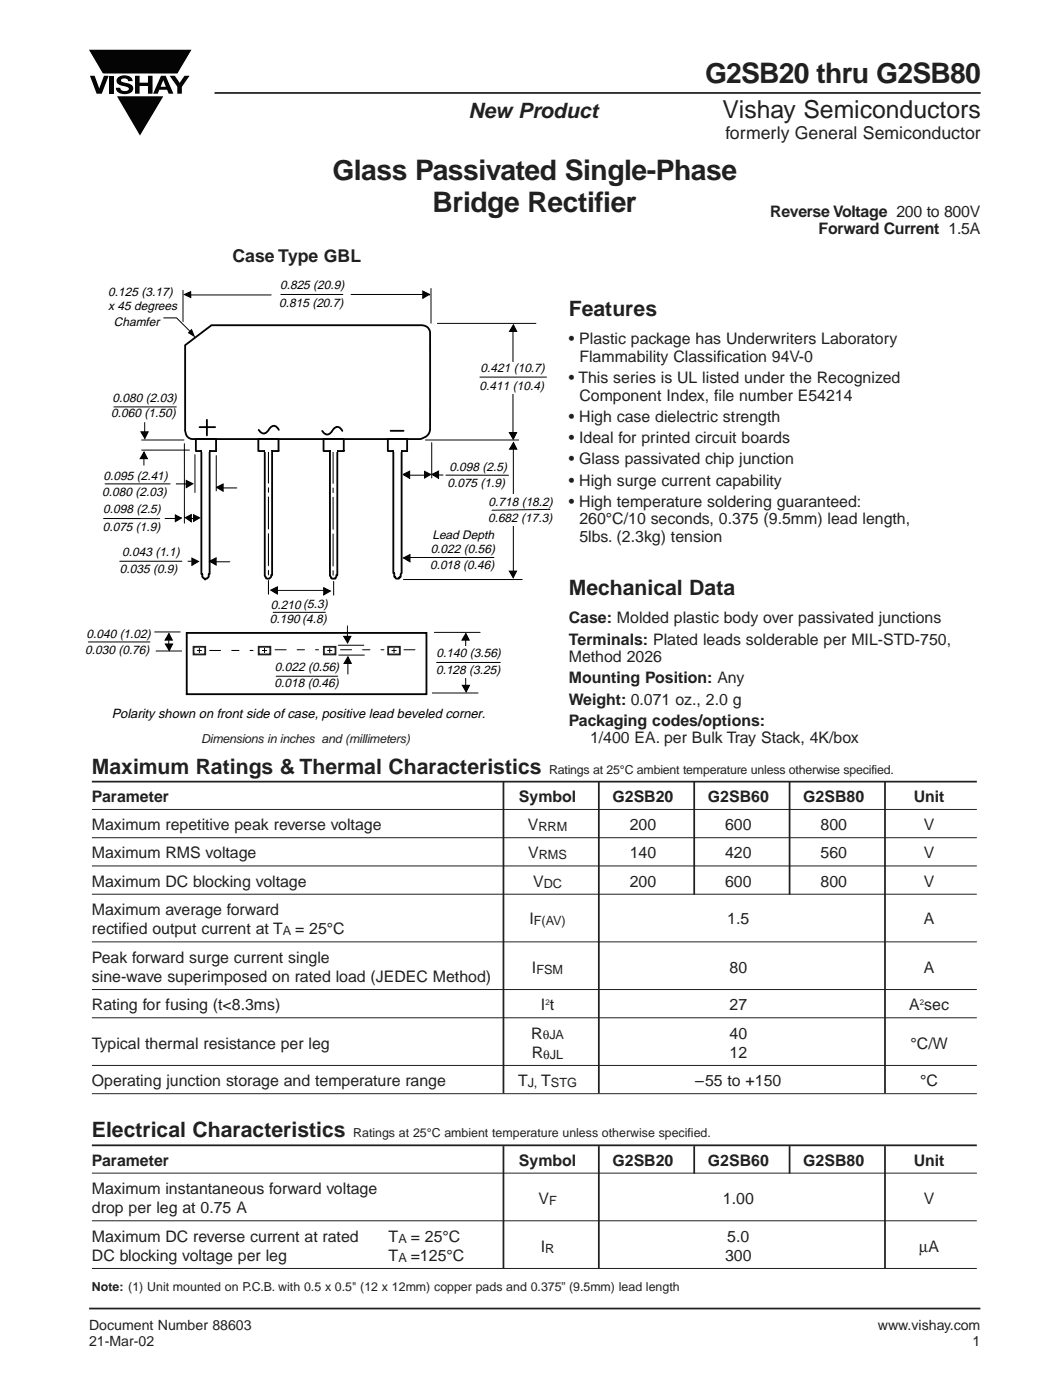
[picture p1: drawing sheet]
<svg xmlns="http://www.w3.org/2000/svg" width="210mm" height="280mm" viewBox="0 0 210 280" stroke-linecap="round" stroke-linejoin="round" font-family="sans-serif">
<defs><g id="words">
<g font-size="5.6" fill="#231f20">
<text x="140.8" y="16.6">G2SB20 thru G2SB80</text>
<text x="66.4" y="36.1">Glass Passivated Single-Phase</text>
<text x="86.4" y="42.4">Bridge Rectifier</text>
</g>
<text font-size="4.9" fill="#231f20" x="144.3" y="23.5">Vishay Semiconductors</text>
<g font-size="4.2" fill="#231f20">
<text x="93.6" y="23.5">New Product</text>
<text x="113.6" y="63.2">Features</text>
<text x="113.6" y="118.9">Mechanical Data</text>
<text x="18.3" y="154.6">Maximum Ratings &amp; Thermal Characteristics</text>
<text x="18.3" y="227.3">Electrical Characteristics</text>
</g>
<g font-size="3.5" fill="#231f20">
<text x="144.9" y="27.7">formerly General Semiconductor</text>
<text x="46.4" y="52.3">Case Type GBL</text>
</g>
<g font-size="3.2" fill="#231f20">
<text x="153.8" y="43.3">Reverse Voltage 200 to 800V</text>
<text x="163.5" y="46.8">Forward Current 1.5A</text>
<text x="113.6" y="68.8">• Plastic package has Underwriters Laboratory</text>
<text x="113.6" y="76.6">• This series is UL listed under the Recognized</text>
<text x="115.7" y="72.3">Flammability Classification 94V-0</text>
<text x="115.7" y="80.1">Component Index, file number E54214</text>
<text x="113.6" y="84.3">• High case dielectric strength</text>
<text x="113.6" y="88.6">• Ideal for printed circuit boards</text>
<text x="113.6" y="92.8">• Glass passivated chip junction</text>
<text x="113.6" y="97">• High surge current capability</text>
<text x="113.6" y="101.3">• High temperature soldering guaranteed:</text>
<text x="115.7" y="104.8">260°C/10 seconds, 0.375 (9.5mm) lead length,</text>
<text x="115.7" y="108.3">5lbs. (2.3kg) tension</text>
<text x="113.6" y="124.6">Case: Molded plastic body over passivated junctions</text>
<text x="113.6" y="128.8">Terminals: Plated leads solderable per MIL-STD-750,</text>
<text x="113.6" y="132.3">Method 2026</text>
<text x="113.6" y="136.6">Mounting Position: Any</text>
<text x="113.6" y="140.8">Weight: 0.071 oz., 2.0 g</text>
<text x="113.6" y="145">Packaging codes/options:</text>
<text x="117.8" y="148.5">1/400 EA. per Bulk Tray Stack, 4K/box</text>
<text x="18.3" y="160.3">Parameter</text>
<text x="103.6" y="160.3">Symbol</text>
<text x="122.3" y="160.3">G2SB20</text>
<text x="141.4" y="160.3">G2SB60</text>
<text x="160.4" y="160.3">G2SB80</text>
<text x="182.5" y="160.3">Unit</text>
<text x="18.3" y="165.9">Maximum repetitive peak reverse voltage</text>
<text x="105.4" y="165.9">V</text>
<text x="125.8" y="165.9">200</text>
<text x="144.8" y="165.9">600</text>
<text x="163.9" y="165.9">800</text>
<text x="184.5" y="165.9">V</text>
<text x="18.3" y="171.5">Maximum RMS voltage</text>
<text x="105.5" y="171.5">V</text>
<text x="125.8" y="171.5">140</text>
<text x="144.8" y="171.5">420</text>
<text x="163.9" y="171.5">560</text>
<text x="184.5" y="171.5">V</text>
<text x="18.3" y="177.2">Maximum DC blocking voltage</text>
<text x="106.5" y="177.2">V</text>
<text x="125.8" y="177.2">200</text>
<text x="144.8" y="177.2">600</text>
<text x="163.9" y="177.2">800</text>
<text x="184.5" y="177.2">V</text>
<text x="18.4" y="182.8">Maximum average forward</text>
<text x="105.7" y="184.6">I</text>
<text x="145.3" y="184.6">1.5</text>
<text x="184.5" y="184.6">A</text>
<text x="18.3" y="186.7">rectified output current at T</text>
<text x="58.9" y="186.7">= 25°C</text>
<text x="18.3" y="196.2">sine-wave superimposed on rated load (JEDEC Method)</text>
<text x="18.4" y="192.4">Peak forward surge current single</text>
<text x="106.2" y="194.5">I</text>
<text x="145.7" y="194.5">80</text>
<text x="184.5" y="194.5">A</text>
<text x="18.3" y="201.9">Rating for fusing (t&lt;8.3ms)</text>
<text x="108" y="201.9">I t</text>
<text x="145.7" y="201.9">27</text>
<text x="181.6" y="201.9">A sec</text>
<text x="18.3" y="209.6">Typical thermal resistance per leg</text>
<text x="106.1" y="207.5">R</text>
<text x="145.7" y="207.5">40</text>
<text x="181.8" y="209.6">°C/W</text>
<text x="106.2" y="211.4">R</text>
<text x="145.7" y="211.4">12</text>
<text x="18.3" y="217">Operating junction storage and temperature range</text>
<text x="103.5" y="217">T</text>
<text x="108.1" y="217">T</text>
<text x="138.9" y="217">–55 to +150</text>
<text x="183.8" y="217">°C</text>
<text x="18.3" y="232.9">Parameter</text>
<text x="103.6" y="232.9">Symbol</text>
<text x="122.3" y="232.9">G2SB20</text>
<text x="141.4" y="232.9">G2SB60</text>
<text x="160.4" y="232.9">G2SB80</text>
<text x="182.5" y="232.9">Unit</text>
<text x="18.3" y="238.6">Maximum instantaneous forward voltage</text>
<text x="18.3" y="242.4">drop per leg at 0.75 A</text>
<text x="107.5" y="240.7">V</text>
<text x="144.4" y="240.7">1.00</text>
<text x="184.5" y="240.7">V</text>
<text x="18.3" y="248.1">Maximum DC reverse current at rated</text>
<text x="18.3" y="252">DC blocking voltage per leg</text>
<text x="77.6" y="248.1">T</text>
<text x="77.6" y="252">T</text>
<text x="82" y="248.1">= 25°C</text>
<text x="82" y="252">=125°C</text>
<text x="108" y="250.2">I</text>
<text x="144.8" y="252">300</text>
<text x="145.3" y="248.1">5.0</text>
<text x="183.6" y="250.2">µA</text>
</g>
<g font-size="2.8" fill="#231f20">
<text x="17.8" y="265.9">Document Number 88603</text>
<text x="17.8" y="269">21-Mar-02</text>
<text x="175.3" y="265.9">www.vishay.com</text>
<text x="194.2" y="269">1</text>
</g>
<text font-size="2.6" x="22.3" y="143.5">Polarity shown on front side of case, positive lead beveled corner.</text>
<g font-size="2.5" fill="#231f20">
<text x="40.2" y="148.5">Dimensions in inches and (millimeters)</text>
<text x="109.7" y="154.6">Ratings at 25°C ambient temperature unless otherwise specified.</text>
<text x="107.5" y="166.1">RRM</text>
<text x="107.6" y="171.7">RMS</text>
<text x="108.6" y="177.4">DC</text>
<text x="106.6" y="184.8">F(AV)</text>
<text x="56.5" y="186.9">A</text>
<text x="107.1" y="194.7">FSM</text>
<text x="108.4" y="207.7">θJA</text>
<text x="108.5" y="211.6">θJL</text>
<text x="105.4" y="217.2">J,</text>
<text x="110" y="217.2">STG</text>
<text x="70.6" y="227.3">Ratings at 25°C ambient temperature unless otherwise specified.</text>
<text x="109.6" y="240.9">F</text>
<text x="79.6" y="248.3">A</text>
<text x="108.9" y="250.4">R</text>
<text x="18.3" y="257.9">Note: (1) Unit mounted on P.C.B. with 0.5 x 0.5&quot; (12 x 12mm) copper pads and 0.375” (9.5mm) lead length</text>
<text x="79.6" y="252.2">A</text>
</g>
<g font-size="2.4">
<text x="21.6" y="59.2">0.125 (3.17)</text>
<text x="55.9" y="57.8">0.825 (20.9)</text>
<text x="21.6" y="62">x 45 degrees</text>
<text x="22.7" y="65.1">Chamfer</text>
<text x="55.8" y="61.3">0.815 (20.7)</text>
<text x="95.8" y="77.8">0.411 (10.4)</text>
<text x="96" y="74.3">0.421 (10.7)</text>
<text x="22.2" y="83.4">0.060 (1.50)</text>
<text x="22.5" y="80.4">0.080 (2.03)</text>
<text x="20.7" y="95.8">0.095 (2.41)</text>
<text x="89.7" y="94.2">0.098 (2.5)</text>
<text x="20.4" y="99.1">0.080 (2.03)</text>
<text x="89.4" y="97.3">0.075 (1.9)</text>
<text x="97.6" y="101.1">0.718 (18.2)</text>
<text x="20.5" y="106.1">0.075 (1.9)</text>
<text x="20.6" y="102.5">0.098 (2.5)</text>
<text x="86.4" y="107.7">Lead Depth</text>
<text x="97.5" y="104.3">0.682 (17.3)</text>
<text x="24.4" y="111.2">0.043 (1.1)</text>
<text x="85.9" y="113.6">0.018 (0.46)</text>
<text x="86" y="110.4">0.022 (0.56)</text>
<text x="23.9" y="114.5">0.035 (0.9)</text>
<text x="53.9" y="124.5">0.190 (4.8)</text>
<text x="54.1" y="121.7">0.210 (5.3)</text>
<text x="17" y="130.7">0.030 (0.76)</text>
<text x="17.3" y="127.4">0.040 (1.02)</text>
<text x="87.2" y="131.4">0.140 (3.56)</text>
<text x="54.8" y="137.3">0.018 (0.46)</text>
<text x="54.9" y="134.1">0.022 (0.56)</text>
<text x="87.1" y="134.7">0.128 (3.25)</text>
</g>
<g font-size="1.6" fill="#231f20">
<text x="108.9" y="200.8">2</text>
<text x="183.7" y="200.8">2</text>
</g>
</g></defs>
<g fill="#000">
<path d="M23.4 19.2h9.2l-4.7 7.9z"/>
<path d="M18 15.1h.9l.9 2.6 1-2.6h.9l-1.4 3.6h-1z" fill-rule="evenodd"/>
<path d="M21.9 15.1h.9v3.6h-.9z" fill-rule="evenodd"/>
<path d="M23.6 15.4a2.09 2.09 0 0 1 2.8 .4l.1 .4h-.9a.78 .78 0 0 0-.7-.5 .78 .78 0 0 0-.7 .4l.2 .3 1 .2a1.07 1.07 0 0 1 1.2 1 1.07 1.07 0 0 1-1.1 1.2 1.72 1.72 0 0 1-2.4-1.3h.9a.96 .96 0 0 0 .8 .7 .96 .96 0 0 0 .9-.4 1.3 1.3 0 0 0-1.2-.6 1.03 1.03 0 0 1-1-.6 1.03 1.03 0 0 1 .1-1.2z" fill-rule="evenodd"/>
<path d="M27 15.1h.9v1.4h1.7v-1.4h.9v3.6h-.9v-1.5h-1.7v1.5h-.9z" fill-rule="evenodd"/>
<path d="M32.2 15.1l-1.6 3.6h.9l.3-.8h1.6l.3 .8h.9l-1.5-3.6zM32.6 16l.5 1.3h-1z" fill-rule="evenodd"/>
<path d="M33.9 15.1h1l1 1.5 .9-1.5h1.1l-1.6 2.3v1.3h-.9v-1.4z" fill-rule="evenodd"/>
</g>
<path d="M18 10h20.1l-2.7 4.6h-14.8z" fill-rule="evenodd" fill="#000" stroke="#000" stroke-width=".2"/>
<path d="M42.8 18.6h153.1M17.8 261.5h178" fill="none" stroke="#231f20" stroke-width=".35"/>
<path d="M37 69l5.2-4h41.7a1.87 1.87 0 0 1 2 2.4v16.7a3.8 3.8 0 0 1-.5 2.9l-.5 .4-1 .3h-45.5a1.79 1.79 0 0 1-1.4-1.9z" fill="none" stroke="#000" stroke-width=".37"/>
<path d="M36.5 58v6.3M102.5 66v21.1M21 96.7h16.5M28.3 87.9h8.4M28.3 89.9h9.5M28.7 90.6v2.4M85 87.9h18.6M102.5 89.3v25.4M42.6 112.3h3.3M80.6 115.8h23.7M54.6 122.4h10.4" fill="none" stroke="#000" stroke-width=".2"/>
<g fill="#fff" stroke="#000" stroke-width=".37">
<path d="M39.1 87.7h4.1v2.4h-4.1z"/>
<path d="M40.2 90.1h1.7v24.6h-.2v.6l-.7 .5v-.2h-.2l-.4-.3v-.6h-.2z"/>
<path d="M51.6 87.7h4v2.4h-4z"/>
<path d="M52.9 90.1h1.4v24.8h-.1v.4l-.4 .3h-.6l-.3-.5z"/>
</g>
<path d="M53.6 90.1v25.5" fill="none" stroke="#000" stroke-width=".2" stroke-dasharray="6.4 .9 .9 .9 6.4 .9"/>
<g fill="#fff" stroke="#000" stroke-width=".37">
<path d="M64.6 87.7h4.1v2.4h-4.1z"/>
<path d="M65.9 90.1h1.5v24.8h-.2l-.2 .7h-.7l-.4-.5z"/>
<path d="M77.5 87.7h3.8v2.4h-3.8z"/>
<path d="M78.6 90.1h1.6v24.4l-.2 .2v.6l-.3 .1v.2h-.6l-.2-.3h-.2v-.8h-.1z"/>
</g>
<path d="M39.9 85.4h3.1M41.3 83.9v3.1M51.7 85.9v.1a1.03 1.03 0 0 0 1.6 .4l.5-.8a.95 .95 0 0 1 1.4-.3l.5 .6M64.4 86.1v.1a1.03 1.03 0 0 0 1.6 .4l.5-.7a.95 .95 0 0 1 1.4-.4l.5 .6M78 86.1h2.6" fill="none" stroke="#000" stroke-width=".37"/>
<g fill="none" stroke="#000" stroke-width=".2">
<path d="M86.1 57.7v6.9M32.7 63.5h2.6l2.7 2.8M87.4 64.6h19.6M22.7 81.3h12.6M28.9 84.4v1.9M38.9 90.9v7.5M43.2 91v7.1M44 97.5h3.3M23.9 112.2h14.7M53.6 116v2.7M55.4 118h9.6M66.6 116.2v2.7"/>
<path d="M17.6 128.3h12.3M93 127.5v9.9"/>
</g>
<path d="M38.3 65.7l.7 1.8-1.5-1z" fill="#000"/>
<path d="M66.5 90.2v25.1" fill="none" stroke="#000" stroke-width=".2" stroke-dasharray="6.4 .9 .9 .9 6.4 .9"/>
<path d="M34.6 95.5v4.4M36.9 110.3v4.4" fill="none" stroke="#fff" stroke-width="1.1" stroke-linecap="butt"/>
<g fill="#000" stroke="#000" stroke-width=".2">
<path d="M36.8 58.8l1.3-.5v1.2zM84.4 58.2l1.4 .6-1.4 .8zM102.5 64.9l.7 1.3h-1.4zM28.8 90.3l.6 1.4h-1.4zM28.1 86.3h1.5l-.7 1.3zM37.2 96l1.3 .7-1.3 .7zM43.2 97.4l1.4-.7v1.5zM101.7 86.4h1.5l-.7 1.4zM102.6 88.4l.6 1.4h-1.4zM38.3 111.5l1.4 .7-1.4 .8zM41.8 112.1l1.4-.6v1.4zM54.1 117.9l1.3-.6v1.4z"/>
<path d="M64.7 117.4l1.3 .7-1.3 .8zM101.7 114.1h1.5l-.7 1.4z"/>
</g>
<g fill="#fff">
<path d="M78.7 89.8h1.3v.6h-1.3z"/>
<path d="M40.4 89.8h1.3v.6h-1.3z"/>
<path d="M66.1 89.9h1.1v.4h-1.1z"/>
<path d="M53 89.7h1.2v.5h-1.2z"/>
</g>
<path d="M37.3 126.5h47.9v12.2h-47.9z" fill="none" stroke="#000" stroke-width=".37"/>
<path d="M101.3 72.3h2.4v6.3h-2.4z" fill="#fff"/>
<path d="M95.8 75.4h13.4" fill="none" stroke="#000" stroke-width=".2"/>
<path d="M101.4 98.7h2.4v6.3h-2.4z" fill="#fff"/>
<path d="M109.9 101.8l-11.6 .2" fill="none" stroke="#000" stroke-width=".2"/>
<path d="M81.7 111.4h17z" fill="#fff" stroke="#000" stroke-width=".2"/>
<path d="M93 126.6l.7 1.3h-1.4zM92.3 136.9h1.5l-.7 1.4z" fill="#000" stroke="#000" stroke-width=".2"/>
<path d="M91.7 129.1h2.4v6.3h-2.4z" fill="#fff"/>
<path d="M81.8 95h3.1M86.2 88.5v7M86.7 94.9h1.8M30.9 126.3h5.1M31.2 130.1h5.1M33.7 127.5v1.8M86.3 138.5h9.2M86.8 126.4h9.1M87.2 132.4h12.7" fill="none" stroke="#000" stroke-width=".2"/>
<path d="M84.8 94.1l1.3 .6-1.3 .8zM86.3 94.8l1.3-.7v1.5zM80.6 111.5l1.3-.7v1.5zM33.7 126.6l.7 1.3h-1.4zM33 128.7h1.5l-.7 1.3z" fill="#000" stroke="#000" stroke-width=".2"/>
<path d="M41.9 130h8.6M54.9 129.8h8.7M68 129.8h8.7M80.7 129.8h3.3" fill="none" stroke="#000" stroke-width=".2" stroke-dasharray="2.2 2.2 1.5 2.2 2.2 2.2"/>
<path d="M37.3 58.8v.2zM85.8 58.8v.2z" fill="#000"/>
<g fill="#fff">
<path d="M88.6 91.7l.2 6.3z"/>
<path d="M89.2 91.3l.2 6.7z"/>
</g>
<g fill="none" stroke="#000" stroke-width=".2">
<path d="M37.6 58.9h16.6M56.1 58.8h12.4M70.1 58.8h15.2M36.8 88.7v15.8M89 94.9l12.6 .1M20.7 103.6h11.2M33 103.6h2.2M37.7 103.6h1.6M55.2 135.1h12.3M67.6 128.9h5.1M67.7 130.9h5.1M69.4 125.1v2.7"/>
<path d="M69.5 131.9v2.8"/>
</g>
<path d="M80.5 94.8l1.3-.7v1.5zM35 102.8l1.3 .7-1.3 .7zM36.9 103.5l1.3-.7v1.5zM38.7 102.7l1.3 .7-1.3 .8zM68.6 127.2h1.5l-.7 1.3zM69.5 131.2l.7 1.4h-1.5z" fill="#000" stroke="#000" stroke-width=".2"/>
<path d="M38.7 129.2h2.3v1.6h-2.3z" fill="#fff" stroke="#231f20" stroke-width=".37"/>
<path d="M39.3 130h1M39.8 129.5v1" fill="none" stroke="#000" stroke-width=".2"/>
<path d="M51.7 129.2h2.3v1.6h-2.3z" fill="#fff" stroke="#231f20" stroke-width=".37"/>
<path d="M52.3 130h1M52.8 129.5v1" fill="none" stroke="#000" stroke-width=".2"/>
<path d="M64.7 129.2h2.3v1.6h-2.3z" fill="#fff" stroke="#231f20" stroke-width=".37"/>
<path d="M65.4 130h.9M65.8 129.5v1" fill="none" stroke="#000" stroke-width=".2"/>
<path d="M77.5 129.2h2.4v1.6h-2.4z" fill="#fff" stroke="#231f20" stroke-width=".37"/>
<path d="M78.2 130h1M78.7 129.5v1" fill="none" stroke="#000" stroke-width=".2"/>
<path d="M18.4 156.2h176.7M100.5 156.3v62.1M119.6 156.3v62.1M138.6 156.3v22.5M157.7 156.3v22.5M176.7 156.3v62.1M18.4 228.9h176.7M100.5 229v24.5M119.6 229v24.5M138.6 229v5.5M157.7 229v5.5M176.7 229v24.5" fill="none" stroke="#231f20" stroke-width=".35"/>
<path d="M18.4 161.7h176.7M18.4 167.4h176.7M18.4 173h176.7M18.4 178.7h176.7M18.4 188.2h176.7M18.4 197.7h176.7M18.4 203.4h176.7M18.4 212.9h176.7M18.4 218.5h176.7M18.4 234.4h176.7M18.4 243.9h176.7M18.4 253.5h176.7" fill="none" stroke="#231f20" stroke-width=".2"/>
<use href="#words"/>
</svg>
